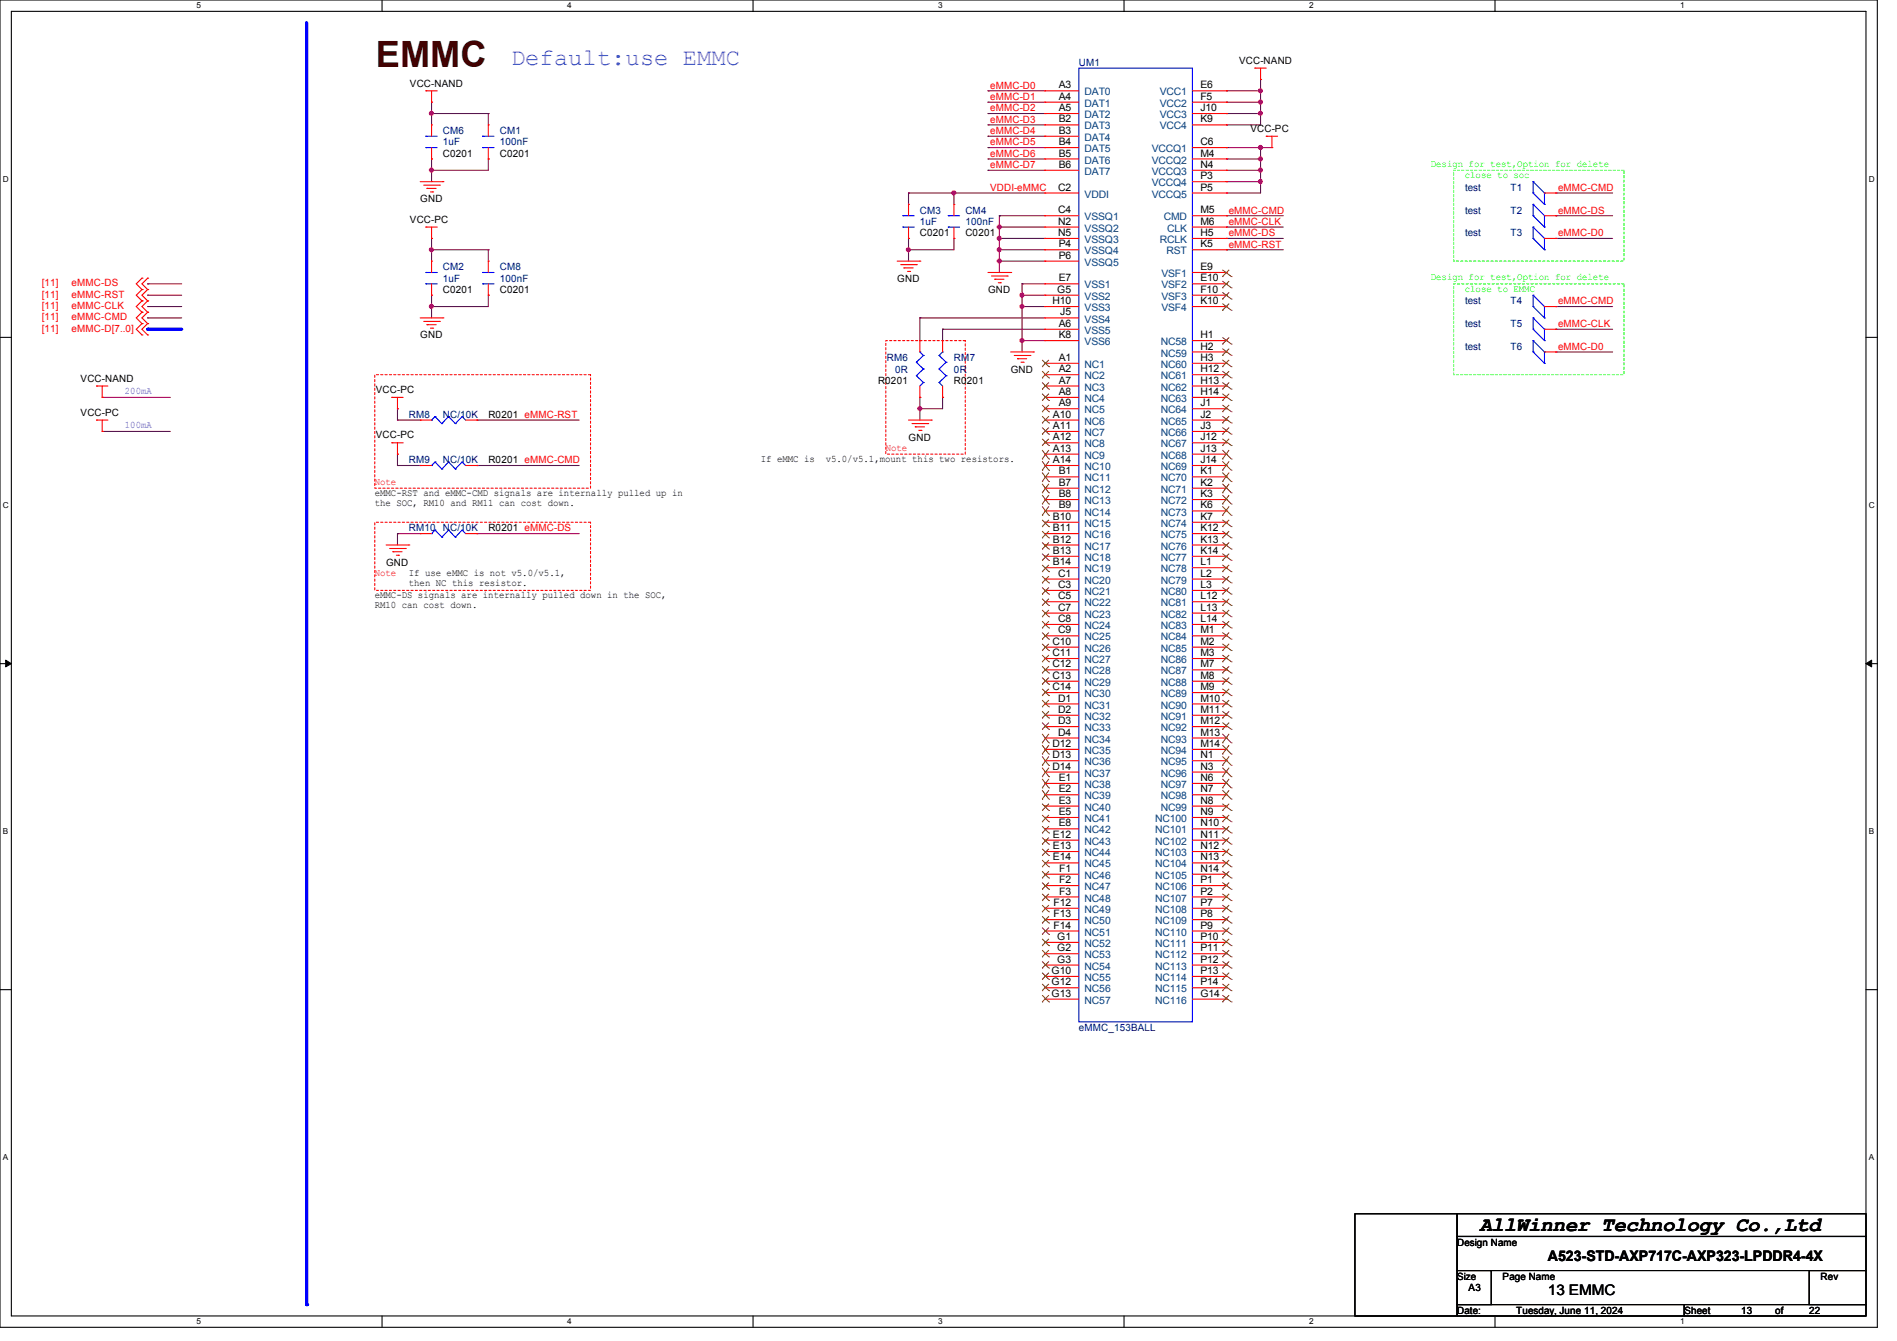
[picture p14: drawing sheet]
<svg xmlns="http://www.w3.org/2000/svg" width="297mm" height="210mm" viewBox="0 0 297 210" stroke-linecap="round" stroke-linejoin="round" font-family="sans-serif">
<defs><g id="words">
<text font-size="5.7" fill="#400000" x="58.8" y="10.5">EMMC</text>
<text font-size="3.7" fill="#8000ff" x="80" y="10.1">Default:use EMMC</text>
<text font-size="3.2" x="231.7" y="192.7">AllWinner Technology Co.,Ltd</text>
<g font-size="2.3">
<text x="242.3" y="197.5">A523-STD-AXP717C-AXP323-LPDDR4-4X</text>
<text x="242.3" y="202.8">13 EMMC</text>
</g>
<g font-size="1.6" fill="#000080">
<text x="168.9" y="10.3">UM1</text>
<text x="69.3" y="21">CM6</text>
<text x="69.3" y="22.8">1uF</text>
<text x="78.2" y="21">CM1</text>
<text x="78.2" y="22.8">100nF</text>
<text x="229.4" y="29.9">test</text>
<text x="236.5" y="29.9">T1</text>
<text x="144" y="33.4">CM3</text>
<text x="144" y="35.2">1uF</text>
<text x="151.1" y="33.4">CM4</text>
<text x="151.1" y="35.2">100nF</text>
<text x="229.4" y="33.4">test</text>
<text x="236.5" y="33.4">T2</text>
<text x="229.4" y="37">test</text>
<text x="236.5" y="37">T3</text>
<text x="69.3" y="42.3">CM2</text>
<text x="69.3" y="44.1">1uF</text>
<text x="78.2" y="42.3">CM8</text>
<text x="78.2" y="44.1">100nF</text>
<text x="229.4" y="47.7">test</text>
<text x="236.5" y="47.7">T4</text>
<text x="229.4" y="51.2">test</text>
<text x="236.5" y="51.2">T5</text>
<text x="138.9" y="56.6">RM6</text>
<text x="140.1" y="58.3">0R</text>
<text x="149.4" y="56.6">RM7</text>
<text x="149.4" y="58.3">0R</text>
<text x="229.4" y="54.8">test</text>
<text x="236.5" y="54.8">T6</text>
<text x="64" y="65.4">RM8</text>
<text x="69.3" y="65.4">NC/10K</text>
<text x="64" y="72.6">RM9</text>
<text x="69.3" y="72.6">NC/10K</text>
<text x="64" y="83.2">RM10</text>
<text x="69.3" y="83.2">NC/10K</text>
<text x="168.9" y="161.5">eMMC_153BALL</text>
</g>
<g font-size="1.6">
<text x="194" y="10">VCC-NAND</text>
<text x="64.2" y="13.5">VCC-NAND</text>
<text x="165.7" y="13.8">A3</text>
<text x="165.7" y="15.6">A4</text>
<text x="165.7" y="17.4">A5</text>
<text x="187.9" y="13.8">E6</text>
<text x="187.9" y="15.6">F5</text>
<text x="187.9" y="17.4">J10</text>
<text x="165.7" y="19.2">B2</text>
<text x="165.7" y="21">B3</text>
<text x="165.7" y="22.7">B4</text>
<text x="187.9" y="22.7">C6</text>
<text x="187.9" y="19.2">K9</text>
<text x="195.8" y="20.7">VCC-PC</text>
<text x="69.3" y="24.6">C0201</text>
<text x="78.2" y="24.6">C0201</text>
<text x="165.7" y="29.8">C2</text>
<text x="165.7" y="24.5">B5</text>
<text x="165.7" y="26.3">B6</text>
<text x="187.9" y="24.5">M4</text>
<text x="187.9" y="26.3">N4</text>
<text x="187.9" y="28.1">P3</text>
<text x="187.9" y="29.8">P5</text>
<text x="64.2" y="34.9">VCC-PC</text>
<text x="65.8" y="31.7">GND</text>
<text x="165.7" y="33.4">C4</text>
<text x="165.7" y="35.2">N2</text>
<text x="187.9" y="33.4">M5</text>
<text x="187.9" y="35.2">M6</text>
<text x="144" y="37">C0201</text>
<text x="151.1" y="37">C0201</text>
<text x="165.7" y="37">N5</text>
<text x="165.7" y="38.7">P4</text>
<text x="165.7" y="40.5">P6</text>
<text x="187.9" y="38.7">K5</text>
<text x="187.9" y="37">H5</text>
<text x="69.3" y="45.9">C0201</text>
<text x="78.2" y="45.9">C0201</text>
<text x="140.5" y="44.1">GND</text>
<text x="154.7" y="45.9">GND</text>
<text x="164.8" y="47.6">H10</text>
<text x="165.5" y="45.8">G5</text>
<text x="165.7" y="44.1">E7</text>
<text x="187.9" y="42.3">E9</text>
<text x="187.9" y="44.1">E10</text>
<text x="187.9" y="45.8">F10</text>
<text x="187.9" y="47.6">K10</text>
<text x="65.8" y="53">GND</text>
<text x="165.7" y="51.2">A6</text>
<text x="165.7" y="53">K8</text>
<text x="166" y="49.4">J5</text>
<text x="187.9" y="53">H1</text>
<text x="12.6" y="59.8">VCC-NAND</text>
<text x="158.3" y="58.3">GND</text>
<text x="165.7" y="56.5">A1</text>
<text x="165.7" y="58.3">A2</text>
<text x="187.9" y="54.7">H2</text>
<text x="187.9" y="56.5">H3</text>
<text x="187.9" y="58.3">H12</text>
<text x="12.6" y="65.1">VCC-PC</text>
<text x="58.8" y="61.6">VCC-PC</text>
<text x="76.5" y="65.4">R0201 eMMC-RST</text>
<text x="137.5" y="60.1">R0201</text>
<text x="149.4" y="60.1">R0201</text>
<text x="164.9" y="65.4">A10</text>
<text x="165.7" y="60.1">A7</text>
<text x="165.7" y="61.8">A8</text>
<text x="165.7" y="63.6">A9</text>
<text x="187.9" y="60.1">H13</text>
<text x="187.9" y="61.8">H14</text>
<text x="187.9" y="63.6">J1</text>
<text x="187.9" y="65.4">J2</text>
<text x="58.8" y="68.7">VCC-PC</text>
<text x="142.2" y="69">GND</text>
<text x="164.9" y="67.2">A11</text>
<text x="164.9" y="69">A12</text>
<text x="164.9" y="70.7">A13</text>
<text x="187.9" y="67.2">J3</text>
<text x="187.9" y="69">J12</text>
<text x="187.9" y="70.7">J13</text>
<text x="58.7" y="77.7">eMMC-RST and eMMC-CMD signals are internally pulled up in</text>
<text x="76.5" y="72.6">R0201 eMMC-CMD</text>
<text x="119.1" y="72.3">If eMMC is</text>
<text x="129.3" y="72.3">v5.0/v5.1,mount this two resistors.</text>
<text x="164.9" y="72.5">A14</text>
<text x="165.7" y="74.3">B1</text>
<text x="165.7" y="76.1">B7</text>
<text x="165.7" y="77.9">B8</text>
<text x="187.9" y="72.5">J14</text>
<text x="187.9" y="74.3">K1</text>
<text x="187.9" y="76.1">K2</text>
<text x="187.9" y="77.9">K3</text>
<text x="58.7" y="79.2">the SOC, RM10 and RM11 can cost down.</text>
<text x="76.5" y="83.2">R0201 eMMC-DS</text>
<text x="164.9" y="81.4">B10</text>
<text x="164.9" y="83.2">B11</text>
<text x="165.7" y="79.6">B9</text>
<text x="187.9" y="79.6">K6</text>
<text x="187.9" y="81.4">K7</text>
<text x="187.9" y="83.2">K12</text>
<text x="60.5" y="88.6">GND</text>
<text x="164.9" y="85">B12</text>
<text x="164.9" y="86.7">B13</text>
<text x="164.9" y="88.5">B14</text>
<text x="187.9" y="85">K13</text>
<text x="187.9" y="86.7">K14</text>
<text x="187.9" y="88.5">L1</text>
<text x="58.7" y="93.7">eMMC-DS signals are internally pulled down in the SOC,</text>
<text x="58.7" y="95.3">RM10 can cost down.</text>
<text x="64" y="90.1">If use eMMC is not v5.0/v5.1,</text>
<text x="64" y="91.7">then NC this resistor.</text>
<text x="165.7" y="90.3">C1</text>
<text x="165.7" y="92.1">C3</text>
<text x="165.7" y="93.9">C5</text>
<text x="165.7" y="95.6">C7</text>
<text x="187.9" y="90.3">L2</text>
<text x="187.9" y="92.1">L3</text>
<text x="187.9" y="93.9">L12</text>
<text x="187.9" y="95.6">L13</text>
<text x="164.8" y="101">C10</text>
<text x="165.7" y="97.4">C8</text>
<text x="165.7" y="99.2">C9</text>
<text x="187.9" y="97.4">L14</text>
<text x="187.9" y="99.2">M1</text>
<text x="187.9" y="101">M2</text>
<text x="164.8" y="102.7">C11</text>
<text x="164.8" y="104.5">C12</text>
<text x="164.8" y="106.3">C13</text>
<text x="187.9" y="102.7">M3</text>
<text x="187.9" y="104.5">M7</text>
<text x="187.9" y="106.3">M8</text>
<text x="164.8" y="108.1">C14</text>
<text x="165.7" y="109.9">D1</text>
<text x="165.7" y="111.6">D2</text>
<text x="165.7" y="113.4">D3</text>
<text x="187.9" y="108.1">M9</text>
<text x="187.9" y="109.9">M10</text>
<text x="187.9" y="111.6">M11</text>
<text x="187.9" y="113.4">M12</text>
<text x="164.8" y="117">D12</text>
<text x="164.8" y="118.7">D13</text>
<text x="165.7" y="115.2">D4</text>
<text x="187.9" y="115.2">M13</text>
<text x="187.9" y="117">M14</text>
<text x="187.9" y="118.7">N1</text>
<text x="164.8" y="120.5">D14</text>
<text x="165.7" y="122.3">E1</text>
<text x="165.7" y="124.1">E2</text>
<text x="165.7" y="125.9">E3</text>
<text x="187.9" y="120.5">N3</text>
<text x="187.9" y="122.3">N6</text>
<text x="187.9" y="124.1">N7</text>
<text x="187.9" y="125.9">N8</text>
<text x="164.9" y="131.2">E12</text>
<text x="165.7" y="127.6">E5</text>
<text x="165.7" y="129.4">E8</text>
<text x="187.9" y="127.6">N9</text>
<text x="187.9" y="129.4">N10</text>
<text x="187.9" y="131.2">N11</text>
<text x="164.9" y="133">E13</text>
<text x="164.9" y="134.7">E14</text>
<text x="165.8" y="136.5">F1</text>
<text x="187.9" y="133">N12</text>
<text x="187.9" y="134.7">N13</text>
<text x="187.9" y="136.5">N14</text>
<text x="164.9" y="141.9">F12</text>
<text x="164.9" y="143.6">F13</text>
<text x="165.8" y="138.3">F2</text>
<text x="165.8" y="140.1">F3</text>
<text x="187.9" y="138.3">P1</text>
<text x="187.9" y="140.1">P2</text>
<text x="187.9" y="141.9">P7</text>
<text x="187.9" y="143.6">P8</text>
<text x="164.9" y="145.4">F14</text>
<text x="165.5" y="147.2">G1</text>
<text x="165.5" y="149">G2</text>
<text x="187.9" y="145.4">P9</text>
<text x="187.9" y="147.2">P10</text>
<text x="187.9" y="149">P11</text>
<text x="164.6" y="152.5">G10</text>
<text x="164.6" y="154.3">G12</text>
<text x="165.5" y="150.7">G3</text>
<text x="187.9" y="150.7">P12</text>
<text x="187.9" y="152.5">P13</text>
<text x="187.9" y="154.3">P14</text>
<text x="164.6" y="156.1">G13</text>
<text x="187.9" y="156.1">G14</text>
<text x="228.1" y="195.1">Design Name</text>
<text x="228.1" y="200.4">Size</text>
<text x="229.9" y="202.2">A3</text>
<text x="235.3" y="200.4">Page Name</text>
<text x="285" y="200.4">Rev</text>
<text x="228.1" y="205.7">Date:</text>
<text x="237.4" y="205.7">Tuesday, June 11, 2024</text>
<text x="263.7" y="205.7">Sheet</text>
<text x="272.6" y="205.7">13</text>
<text x="277.9" y="205.7">of</text>
<text x="283.3" y="205.7">22</text>
</g>
<g font-size="1.6" fill="#f00">
<text x="155" y="13.9">eMMC-D0</text>
<text x="155" y="15.7">eMMC-D1</text>
<text x="155" y="17.4">eMMC-D2</text>
<text x="155" y="19.2">eMMC-D3</text>
<text x="155" y="21">eMMC-D4</text>
<text x="155" y="22.8">eMMC-D5</text>
<text x="155" y="24.6">eMMC-D6</text>
<text x="155" y="26.3">eMMC-D7</text>
<text x="155" y="29.9">VDDI-eMMC</text>
<text x="243.9" y="29.9">eMMC-CMD</text>
<text x="192.4" y="33.4">eMMC-CMD</text>
<text x="192.4" y="35.2">eMMC-CLK</text>
<text x="243.9" y="33.4">eMMC-DS</text>
<text x="192.4" y="37">eMMC-DS</text>
<text x="192.4" y="38.8">eMMC-RST</text>
<text x="243.9" y="37">eMMC-D0</text>
<text x="6.6" y="46.6">[11]</text>
<text x="6.6" y="44.8">[11]</text>
<text x="11.2" y="46.6">eMMC-RST</text>
<text x="11.2" y="44.8">eMMC-DS</text>
<text x="243.9" y="47.7">eMMC-CMD</text>
<text x="6.6" y="48.4">[11]</text>
<text x="6.6" y="50.2">[11]</text>
<text x="6.6" y="51.9">[11]</text>
<text x="11.2" y="48.4">eMMC-CLK</text>
<text x="11.2" y="50.2">eMMC-CMD</text>
<text x="11.2" y="51.9">eMMC-D[7..0]</text>
<text x="243.9" y="51.2">eMMC-CLK</text>
<text x="243.9" y="54.8">eMMC-D0</text>
<text x="138.7" y="70.6">Note</text>
<text x="58.7" y="75.9">Note</text>
<text x="58.7" y="90.1">Note</text>
</g>
<g font-size="1.6" fill="#004080">
<text x="169.8" y="14.9">DAT0</text>
<text x="169.8" y="16.7">DAT1</text>
<text x="181.6" y="14.9">VCC1</text>
<text x="181.6" y="16.7">VCC2</text>
<text x="169.8" y="18.5">DAT2</text>
<text x="169.8" y="20.3">DAT3</text>
<text x="169.8" y="22.1">DAT4</text>
<text x="169.8" y="23.8">DAT5</text>
<text x="180.3" y="23.8">VCCQ1</text>
<text x="181.6" y="18.5">VCC3</text>
<text x="181.6" y="20.3">VCC4</text>
<text x="169.8" y="25.6">DAT6</text>
<text x="169.8" y="27.4">DAT7</text>
<text x="180.3" y="25.6">VCCQ2</text>
<text x="180.3" y="27.4">VCCQ3</text>
<text x="180.3" y="29.2">VCCQ4</text>
<text x="169.8" y="30.9">VDDI</text>
<text x="169.8" y="34.5">VSSQ1</text>
<text x="180.3" y="30.9">VCCQ5</text>
<text x="182.2" y="34.5">CMD</text>
<text x="169.8" y="36.3">VSSQ2</text>
<text x="169.8" y="38.1">VSSQ3</text>
<text x="169.8" y="39.8">VSSQ4</text>
<text x="169.8" y="41.6">VSSQ5</text>
<text x="181.6" y="38.1">RCLK</text>
<text x="182.6" y="39.8">RST</text>
<text x="182.7" y="36.3">CLK</text>
<text x="169.8" y="45.2">VSS1</text>
<text x="169.8" y="46.9">VSS2</text>
<text x="181.8" y="43.4">VSF1</text>
<text x="181.8" y="45.2">VSF2</text>
<text x="181.8" y="46.9">VSF3</text>
<text x="169.8" y="48.7">VSS3</text>
<text x="169.8" y="50.5">VSS4</text>
<text x="169.8" y="52.3">VSS5</text>
<text x="181.8" y="48.7">VSF4</text>
<text x="169.8" y="54.1">VSS6</text>
<text x="169.8" y="57.6">NC1</text>
<text x="169.8" y="59.4">NC2</text>
<text x="181.8" y="54.1">NC58</text>
<text x="181.8" y="55.8">NC59</text>
<text x="181.8" y="57.6">NC60</text>
<text x="181.8" y="59.4">NC61</text>
<text x="169.8" y="61.2">NC3</text>
<text x="169.8" y="63">NC4</text>
<text x="169.8" y="64.7">NC5</text>
<text x="181.8" y="61.2">NC62</text>
<text x="181.8" y="63">NC63</text>
<text x="181.8" y="64.7">NC64</text>
<text x="169.8" y="66.5">NC6</text>
<text x="169.8" y="68.3">NC7</text>
<text x="169.8" y="70.1">NC8</text>
<text x="169.8" y="71.8">NC9</text>
<text x="181.8" y="66.5">NC65</text>
<text x="181.8" y="68.3">NC66</text>
<text x="181.8" y="70.1">NC67</text>
<text x="181.8" y="71.8">NC68</text>
<text x="169.8" y="73.6">NC10</text>
<text x="169.8" y="75.4">NC11</text>
<text x="169.8" y="77.2">NC12</text>
<text x="181.8" y="73.6">NC69</text>
<text x="181.8" y="75.4">NC70</text>
<text x="181.8" y="77.2">NC71</text>
<text x="169.8" y="79">NC13</text>
<text x="169.8" y="80.7">NC14</text>
<text x="169.8" y="82.5">NC15</text>
<text x="181.8" y="79">NC72</text>
<text x="181.8" y="80.7">NC73</text>
<text x="181.8" y="82.5">NC74</text>
<text x="169.8" y="84.3">NC16</text>
<text x="169.8" y="86.1">NC17</text>
<text x="169.8" y="87.8">NC18</text>
<text x="169.8" y="89.6">NC19</text>
<text x="181.8" y="84.3">NC75</text>
<text x="181.8" y="86.1">NC76</text>
<text x="181.8" y="87.8">NC77</text>
<text x="181.8" y="89.6">NC78</text>
<text x="169.8" y="91.4">NC20</text>
<text x="169.8" y="93.2">NC21</text>
<text x="169.8" y="95">NC22</text>
<text x="181.8" y="91.4">NC79</text>
<text x="181.8" y="93.2">NC80</text>
<text x="181.8" y="95">NC81</text>
<text x="169.8" y="96.7">NC23</text>
<text x="169.8" y="98.5">NC24</text>
<text x="169.8" y="100.3">NC25</text>
<text x="181.8" y="96.7">NC82</text>
<text x="181.8" y="98.5">NC83</text>
<text x="181.8" y="100.3">NC84</text>
<text x="169.8" y="102.1">NC26</text>
<text x="169.8" y="103.8">NC27</text>
<text x="169.8" y="105.6">NC28</text>
<text x="169.8" y="107.4">NC29</text>
<text x="181.8" y="102.1">NC85</text>
<text x="181.8" y="103.8">NC86</text>
<text x="181.8" y="105.6">NC87</text>
<text x="181.8" y="107.4">NC88</text>
<text x="169.8" y="109.2">NC30</text>
<text x="169.8" y="111">NC31</text>
<text x="169.8" y="112.7">NC32</text>
<text x="181.8" y="109.2">NC89</text>
<text x="181.8" y="111">NC90</text>
<text x="181.8" y="112.7">NC91</text>
<text x="169.8" y="114.5">NC33</text>
<text x="169.8" y="116.3">NC34</text>
<text x="169.8" y="118.1">NC35</text>
<text x="169.8" y="119.8">NC36</text>
<text x="181.8" y="114.5">NC92</text>
<text x="181.8" y="116.3">NC93</text>
<text x="181.8" y="118.1">NC94</text>
<text x="181.8" y="119.8">NC95</text>
<text x="169.8" y="121.6">NC37</text>
<text x="169.8" y="123.4">NC38</text>
<text x="169.8" y="125.2">NC39</text>
<text x="181.8" y="121.6">NC96</text>
<text x="181.8" y="123.4">NC97</text>
<text x="181.8" y="125.2">NC98</text>
<text x="169.8" y="127">NC40</text>
<text x="169.8" y="128.7">NC41</text>
<text x="169.8" y="130.5">NC42</text>
<text x="180.9" y="128.7">NC100</text>
<text x="180.9" y="130.5">NC101</text>
<text x="181.8" y="127">NC99</text>
<text x="169.8" y="132.3">NC43</text>
<text x="169.8" y="134.1">NC44</text>
<text x="169.8" y="135.8">NC45</text>
<text x="169.8" y="137.6">NC46</text>
<text x="180.9" y="132.3">NC102</text>
<text x="180.9" y="134.1">NC103</text>
<text x="180.9" y="135.8">NC104</text>
<text x="180.9" y="137.6">NC105</text>
<text x="169.8" y="139.4">NC47</text>
<text x="169.8" y="141.2">NC48</text>
<text x="169.8" y="143">NC49</text>
<text x="180.9" y="139.4">NC106</text>
<text x="180.9" y="141.2">NC107</text>
<text x="180.9" y="143">NC108</text>
<text x="169.8" y="144.7">NC50</text>
<text x="169.8" y="146.5">NC51</text>
<text x="169.8" y="148.3">NC52</text>
<text x="180.9" y="144.7">NC109</text>
<text x="180.9" y="146.5">NC110</text>
<text x="180.9" y="148.3">NC111</text>
<text x="169.8" y="150.1">NC53</text>
<text x="169.8" y="151.8">NC54</text>
<text x="169.8" y="153.6">NC55</text>
<text x="169.8" y="155.4">NC56</text>
<text x="180.9" y="150.1">NC112</text>
<text x="180.9" y="151.8">NC113</text>
<text x="180.9" y="153.6">NC114</text>
<text x="180.9" y="155.4">NC115</text>
<text x="169.8" y="157.2">NC57</text>
<text x="180.9" y="157.2">NC116</text>
</g>
<g font-size="1.6" fill="#0f0">
<text x="224" y="26.1">Design for test,Option for delete</text>
<text x="229.3" y="27.9">close to soc</text>
<text x="224" y="43.9">Design for test,Option for delete</text>
<text x="229.3" y="45.7">close to EMMC</text>
</g>
<g font-size="1.6" fill="#8000ff">
<text x="19.6" y="61.7">200mA</text>
<text x="19.6" y="67">100mA</text>
</g>
<g font-size="1.3">
<text x="30.8" y="1.3">5</text>
<text x="88.8" y="1.3">4</text>
<text x="146.9" y="1.3">3</text>
<text x="205" y="1.3">2</text>
<text x="263.1" y="1.3">1</text>
<text x=".5" y="28.4">D</text>
<text x="292.6" y="28.4">D</text>
<text x=".5" y="79.5">C</text>
<text x="292.6" y="79.5">C</text>
<text x=".5" y="130.6">B</text>
<text x="292.6" y="130.6">B</text>
<text x=".5" y="181.7">A</text>
<text x="292.6" y="181.7">A</text>
<text x="30.8" y="207.4">5</text>
<text x="88.8" y="207.4">4</text>
<text x="146.9" y="207.4">3</text>
<text x="205" y="207.4">2</text>
<text x="263.1" y="207.4">1</text>
</g>
</g></defs>
<path d="M0 0h293.9v207.9h-293.9zM1.8 1.8h290.3v204.3h-290.3z" fill="none" stroke="#000" stroke-width=".17"/>
<g fill="#fff">
<path d="M30.8 .2h.7v1.4h-.7z"/>
<path d="M30.8 206.2h.7v1.4h-.7z"/>
</g>
<path d="M59.8 0v1.8M59.8 206.1v1.8" fill="none" stroke="#000" stroke-width=".17"/>
<g fill="#fff">
<path d="M88.8 .2h.7v1.4h-.7z"/>
<path d="M88.8 206.2h.7v1.4h-.7z"/>
</g>
<path d="M117.9 0v1.8M117.9 206.1v1.8" fill="none" stroke="#000" stroke-width=".17"/>
<g fill="#fff">
<path d="M146.9 .2h.7v1.4h-.7z"/>
<path d="M146.9 206.2h.7v1.4h-.7z"/>
</g>
<path d="M176 0v1.8M176 206.1v1.8" fill="none" stroke="#000" stroke-width=".17"/>
<g fill="#fff">
<path d="M205 .2h.7v1.4h-.7z"/>
<path d="M205 206.2h.7v1.4h-.7z"/>
</g>
<path d="M234.1 0v1.8M234.1 206.1v1.8" fill="none" stroke="#000" stroke-width=".17"/>
<g fill="#fff">
<path d="M263.1 .2h.6v1.4h-.6z"/>
<path d="M263.1 206.2h.6v1.4h-.6z"/>
<path d="M.5 27.3h.9v1.4h-.9z"/>
<path d="M292.6 27.3h.9v1.4h-.9z"/>
<path d="M.5 78.4h.9v1.4h-.9z"/>
<path d="M292.6 78.4h.9v1.4h-.9z"/>
</g>
<path d="M0 52.8h1.8M292.1 52.8h1.8" fill="none" stroke="#000" stroke-width=".17"/>
<g fill="#fff">
<path d="M.5 129.5h.8v1.4h-.8z"/>
<path d="M292.6 129.5h.8v1.4h-.8z"/>
</g>
<path d="M0 103.9h1.8M292.1 103.9h1.8" fill="none" stroke="#000" stroke-width=".17"/>
<path d="M.9 103.4l.9 .5-.9 .5zM292.1 103.9l.9-.5v1z" fill="#000" stroke="#000" stroke-width=".16"/>
<g fill="#fff">
<path d="M.5 180.5h.8v1.4h-.8z"/>
<path d="M292.6 180.5h.8v1.4h-.8z"/>
</g>
<path d="M0 155h1.8M292.1 155h1.8" fill="none" stroke="#000" stroke-width=".17"/>
<path d="M58.7 58.7h33.8v17.8h-33.8zM58.7 81.8h33.8v10.7h-33.8z" fill="none" stroke="#f00" stroke-width=".17" stroke-dasharray=".3 .3"/>
<path d="M48 3.6v200.7" fill="none" stroke="#00f" stroke-width=".51"/>
<circle cx="48" cy="204.3" r=".25" fill="#00f"/>
<path d="M138.7 53.3h12.4v17.8h-12.4z" fill="none" stroke="#f00" stroke-width=".17" stroke-dasharray=".3 .3"/>
<path d="M227.6 26.7h26.7v14.2h-26.7zM227.6 44.4h26.7v14.3h-26.7z" fill="none" stroke="#0f0" stroke-width=".17" stroke-dasharray=".3 .3"/>
<g fill="none" stroke="#800040" stroke-width=".17">
<path d="M67.6 16h.1M67.6 17.8h.1M67.6 16v3.6M67.6 17.8h8.9M76.5 17.8h.1M76.5 17.8v1.8M67.6 24.9h.1M67.6 26.7h.1M67.6 37.3h.1M67.6 39.1h.1M67.6 24.9v3.5M67.6 37.3v3.6"/>
<path d="M67.6 39.1h8.9M76.5 24.9h.1M76.5 39.1h.1M76.5 24.9v1.8h-8.9M76.5 39.1v1.8M23.1 44.4h.1M23.1 48h.1M23.1 46.2h.1M23.1 49.8h.1M23.1 48h5.3M23.1 44.4h5.3M23.1 46.2h5.3"/>
<path d="M23.1 49.8h5.3M67.6 46.2h.1M67.6 48h.1M67.6 46.2v3.6M76.5 46.2h.1M76.5 46.2v1.8h-8.9M62.2 64h.1M62.2 65.8h.1M62.2 71.1h.1M62.2 72.9h.1M62.2 64v1.8M62.2 71.1v1.8"/>
<path d="M62.2 65.8h3.6M62.2 72.9h3.6M74.7 65.8h.1M74.7 72.9h.1M74.7 65.8h16M74.7 72.9h16M62.2 83.6h.1M62.2 83.6v1.7M62.2 83.6h3.6M74.7 83.6h.1M74.7 83.6h16"/>
</g>
<g fill="#f0f" stroke="#f0f" stroke-width=".17">
<circle cx="67.5" cy="17.8" r=".32"/>
<circle cx="67.5" cy="26.6" r=".32"/>
<circle cx="67.5" cy="39.1" r=".32"/>
<circle cx="67.5" cy="48" r=".32"/>
</g>
<path d="M23.1 51.6h5.3" fill="none" stroke="#00f" stroke-width=".51"/>
<circle cx="23.1" cy="51.6" r=".25" fill="#00f"/>
<g fill="none" stroke="#800040" stroke-width=".17">
<path d="M154.7 14.2h.1M154.7 16h.1M154.7 17.8h.1M154.7 19.6h.1M154.7 14.2h8.9M154.7 16h8.9M154.7 17.8h8.9M154.7 19.6h8.9M192 19.6h.1M192 14.2h.1M192 16h.1M192 17.8h.1"/>
<path d="M192 14.2h5.4M192 16h5.4M192 17.8h5.4M197.4 12.4h.1M197.4 14.2h.1M197.4 16h.1M197.4 17.8h.1M197.4 12.4v7.2h-5.4M142.2 37.3h.1M142.2 39.1h.1M142.2 30.2h.1M142.2 30.2h21.4"/>
<path d="M142.2 30.2v1.8M142.2 37.3v3.6M149.4 37.3h.1M149.4 30.2h.1M149.4 37.3v1.8h-7.2M149.4 30.2v1.8M154.7 21.3h.1M154.7 23.1h.1M154.7 24.9h.1M154.7 26.7h.1M154.7 21.3h8.9M154.7 23.1h8.9"/>
<path d="M154.7 24.9h8.9M154.7 26.7h8.9M156.5 33.8h.1M156.5 35.6h.1M156.5 37.3h.1M156.5 39.1h.1M156.5 33.8h7.1M156.5 35.6h7.1M156.5 37.3h7.1M156.5 39.1h7.1M156.5 33.8v8.9M192 30.2h.1"/>
<path d="M192 23.1h.1M192 24.9h.1M192 26.7h.1M192 28.4h.1M192 33.8h.1M192 35.6h.1M192 37.3h.1M192 39.1h.1M192 23.1h7.1M192 24.9h5.4M192 26.7h5.4M192 28.4h5.4"/>
<path d="M192 33.8h8.9M192 35.6h8.9M192 37.3h8.9M192 39.1h8.9M197.4 23.1h.1M197.4 24.9h.1M197.4 26.7h.1M197.4 28.4h.1M197.4 23.1v7.1h-5.4M243.6 30.2h.1M243.6 33.8h.1M243.6 37.3h.1"/>
<path d="M243.6 30.2h8.9M243.6 33.8h8.9M243.6 37.3h8.9M144 49.8h.1M144 49.8v3.5M144 49.8h19.6M147.6 51.6h.1M147.6 51.6v1.7M147.6 51.6h16M156.5 40.9h.1M156.5 40.9h7.1M160 44.4h.1"/>
<path d="M160 53.3h.1M160 48h.1M160 46.2h.1M160 44.4h3.6M160 44.4v10.7M160 53.3h3.6M160 48h3.6M160 46.2h3.6M243.6 48h.1M243.6 51.6h.1M243.6 55.1h.1M243.6 51.6h8.9"/>
<path d="M243.6 48h8.9M243.6 55.1h8.9M16 62.2h.1M16 67.6h.1M16 62.2h10.7M16 67.6h10.7M144 62.2h.1M144 64h.1M144 62.2v3.6M147.6 62.2h.1M147.6 62.2v1.8h-3.6"/>
</g>
<g fill="#f0f" stroke="#f0f" stroke-width=".17">
<circle cx="197.3" cy="16" r=".32"/>
<circle cx="197.3" cy="14.2" r=".32"/>
<circle cx="197.3" cy="17.8" r=".32"/>
<circle cx="197.3" cy="24.9" r=".32"/>
<circle cx="197.3" cy="23.1" r=".32"/>
<circle cx="197.3" cy="28.4" r=".32"/>
<circle cx="197.3" cy="26.6" r=".32"/>
<circle cx="142.2" cy="39.1" r=".32"/>
<circle cx="149.3" cy="30.2" r=".32"/>
<circle cx="144" cy="64" r=".32"/>
<circle cx="160" cy="53.3" r=".32"/>
<circle cx="160" cy="48" r=".32"/>
<circle cx="160" cy="46.2" r=".32"/>
<circle cx="156.4" cy="35.5" r=".32"/>
<circle cx="156.4" cy="37.3" r=".32"/>
<circle cx="156.4" cy="40.9" r=".32"/>
<circle cx="156.4" cy="39.1" r=".32"/>
<circle cx="67.5" cy="17.8" r=".32"/>
<circle cx="67.5" cy="26.6" r=".32"/>
<circle cx="67.5" cy="39.1" r=".32"/>
<circle cx="67.5" cy="48" r=".32"/>
</g>
<g fill="none" stroke="#f00" stroke-width=".17">
<path d="M66.7 14.2h.1M66.7 14.2h1.8M67.6 16h.1M67.6 19.6h.1M67.6 14.2v1.8M67.6 19.6v1.7M76.5 19.6h.1M76.5 19.6v1.7M163.6 14.2h.1M163.6 16h.1M163.6 17.8h.1M163.6 19.6h.1"/>
<path d="M163.6 14.2h5.3M163.6 16h5.3M163.6 17.8h5.3M163.6 19.6h5.3M186.7 14.2h5.3M186.7 16h5.3M186.7 17.8h5.3M186.7 19.6h5.3M192 14.2h.1M192 16h.1M192 17.8h.1M192 19.6h.1"/>
<path d="M196.5 10.7h.1M196.5 10.7h1.7M197.4 12.4h.1M197.4 10.7v1.7M65.8 28.4h3.5M66.3 29h2.5M66.7 35.6h.1M66.7 35.6h1.8M66.8 29.5h.1M66.8 29.5h1.5M67.4 30.1h.3M67.6 37.3h.1"/>
<path d="M67.6 24.9h.1M67.6 23.1v1.8M67.6 35.6v1.7M67.7 30.1h.1M68.8 29h.1M69.3 28.4h.1M76.5 24.9h.1M76.5 23.1v1.8M142.2 32h.1M142.2 37.3h.1M142.2 32v1.8M142.2 35.6v1.7"/>
<path d="M149.4 32h.1M149.4 37.3h.1M149.4 32v1.8M149.4 35.6v1.7M163.6 21.3h.1M163.6 23.1h.1M163.6 24.9h.1M163.6 26.7h.1M163.6 30.2h.1M163.6 33.8h.1M163.6 35.6h.1M163.6 37.3h.1"/>
<path d="M163.6 39.1h.1M163.6 35.6h5.3M163.6 21.3h5.3M163.6 30.2h5.3M163.6 23.1h5.3M163.6 24.9h5.3M163.6 26.7h5.3M163.6 33.8h5.3M163.6 39.1h5.3M163.6 37.3h5.3M186.7 28.4h5.3M186.7 35.6h5.3"/>
<path d="M186.7 30.2h5.3M186.7 23.1h5.3M186.7 24.9h5.3M186.7 26.7h5.3M186.7 33.8h5.3M186.7 39.1h5.3M186.7 37.3h5.3M192 23.1h.1M192 39.1h.1M192 24.9h.1M192 33.8h.1M192 35.6h.1"/>
<path d="M192 26.7h.1M192 28.4h.1M192 30.2h.1M192 37.3h.1M198.2 21.3h.1M198.2 21.3h1.8M199.1 23.1h.1M199.1 21.3v1.8M241.8 30.2h1.8M241.8 33.8h1.8M241.8 37.3h1.8M243.6 30.2h.1"/>
<path d="M243.6 33.8h.1M243.6 37.3h.1M22.2 47.1h.1M22.2 48.9h.1M22.2 45.3h.1M22.2 43.6h.1M22.2 50.7h.1M22.2 52.5h.1M22.2 47.1l-.9 .9 .9 .9M22.2 45.3l-.9 .9 .9 .9M22.2 43.6l-.9 .8 .9 .9M22.2 48.9l-.9 .9 .9 .9"/>
<path d="M22.2 50.7l-.9 .9 .9 .9M23.1 47.1h.1M23.1 48.9h.1M23.1 45.3h.1M23.1 43.6h.1M23.1 50.7h.1M23.1 52.5h.1M23.1 47.1l-.9 .9 .9 .9M23.1 45.3l-.9 .9 .9 .9M23.1 43.6l-.9 .8 .9 .9M23.1 48.9l-.9 .9 .9 .9M23.1 50.7l-.9 .9 .9 .9"/>
<path d="M65.8 49.8h3.5M66.3 50.3h2.5M66.8 50.8h.1M66.8 50.8h1.5M67.4 51.4h.3M67.6 40.9h.1M67.6 46.2h.1M67.6 40.9v1.8M67.6 44.4v1.8M67.7 51.4h.1M68.8 50.3h.1M69.3 49.8h.1"/>
<path d="M76.5 40.9h.1M76.5 46.2h.1M76.5 40.9v1.8M76.5 44.4v1.8M140.5 40.9h3.5M141 41.4h2.5M141.5 42h.1M141.5 42h1.5M142.1 42.5h.3M142.4 42.5h.1M143.5 41.4h.1M144 40.9h.1"/>
<path d="M144 53.3h.1M144 53.3v1.8M147.6 53.3h.1M147.6 53.3v1.8M154.7 42.7h3.5M155.2 43.2h2.5M155.7 43.7h.1M155.7 43.7h1.5M156.3 44.3h.3M156.6 44.3h.1M157.7 43.2h.1M158.2 42.7h.1"/>
<path d="M158.2 55.1h3.6M158.8 55.7h2.4M159.3 56.2h.1M159.3 56.2h1.4M159.9 56.7h.3M160.2 56.7h.1M161.2 55.7h.1M161.8 55.1h.1M163.6 44.4h.1M163.6 46.2h.1M163.6 48h.1M163.6 49.8h.1"/>
<path d="M163.6 40.9h.1M163.6 51.6h.1M163.6 53.3h.1M163.6 56.9h.1M163.6 58.7h.1M163.6 49.8h5.3M163.6 40.9h5.3M163.6 44.4h5.3M163.6 46.2h5.3M163.6 48h5.3M163.6 51.6h5.3M163.6 53.3h5.3"/>
<path d="M163.6 56.9h5.3M163.6 58.7h5.3M186.7 55.1h5.3M186.7 42.7h5.3M186.7 44.4h5.3M186.7 46.2h5.3M186.7 48h5.3M186.7 53.3h5.3M186.7 56.9h5.3M186.7 58.7h5.3M192 42.7h.1M192 53.3h.1"/>
<path d="M192 55.1h.1M192 56.9h.1M192 58.7h.1M192 44.4h.1M192 46.2h.1M192 48h.1M241.8 55.1h1.8M241.8 48h1.8M241.8 51.6h1.8M243.6 48h.1M243.6 51.6h.1M243.6 55.1h.1"/>
<path d="M15.1 60.5h.1M15.1 65.8h.1M15.1 60.5h1.8M15.1 65.8h1.8M16 62.2h.1M16 67.6h.1M16 60.5v1.7M16 65.8v1.8M61.3 62.2h.1M61.3 69.3h.1M61.3 62.2h1.8M61.3 69.3h1.8"/>
<path d="M62.2 64h.1M62.2 71.1h.1M62.2 62.2v1.8M62.2 69.3v1.8M65.8 65.8h.1M65.8 72.9h.1M65.8 65.8h1.8M65.8 72.9h1.8M72.9 65.8h1.8M72.9 72.9h1.8M74.7 65.8h.1M74.7 72.9h.1"/>
<path d="M142.2 65.8h3.6M142.8 66.3h2.4M143.3 66.8h.1M143.3 66.8h1.4M143.8 67.4h.4M144 62.2h.1M144 60.5v1.7M144.2 67.4h.1M145.2 66.3h.1M145.8 65.8h.1M147.6 62.2h.1M147.6 60.5v1.7"/>
<path d="M163.6 60.5h.1M163.6 62.2h.1M163.6 64h.1M163.6 65.8h.1M163.6 67.6h.1M163.6 69.3h.1M163.6 71.1h.1M163.6 72.9h.1M163.6 74.7h.1M163.6 76.5h.1M163.6 78.2h.1M163.6 62.2h5.3"/>
<path d="M163.6 69.3h5.3M163.6 60.5h5.3M163.6 65.8h5.3M163.6 64h5.3M163.6 67.6h5.3M163.6 71.1h5.3M163.6 72.9h5.3M163.6 74.7h5.3M163.6 76.5h5.3M163.6 78.2h5.3M186.7 62.2h5.3M186.7 69.3h5.3"/>
<path d="M186.7 60.5h5.3M186.7 65.8h5.3M186.7 64h5.3M186.7 67.6h5.3M186.7 71.1h5.3M186.7 72.9h5.3M186.7 74.7h5.3M186.7 76.5h5.3M186.7 78.2h5.3M192 60.5h.1M192 62.2h.1M192 64h.1"/>
<path d="M192 65.8h.1M192 67.6h.1M192 69.3h.1M192 71.1h.1M192 72.9h.1M192 74.7h.1M192 76.5h.1M192 78.2h.1M60.5 85.3h3.5M61 85.9h2.5M61.5 86.4h.1M61.5 86.4h1.4"/>
<path d="M62.1 87h.3M62.4 87h.1M63.5 85.9h.1M64 85.3h.1M65.8 83.6h.1M65.8 83.6h1.8M72.9 83.6h1.8M74.7 83.6h.1M163.6 80h.1M163.6 81.8h.1M163.6 83.6h.1M163.6 85.3h.1"/>
<path d="M163.6 87.1h.1M163.6 88.9h.1M163.6 90.7h.1M163.6 92.5h.1M163.6 94.2h.1M163.6 96h.1M163.6 97.8h.1M163.6 99.6h.1M163.6 85.3h5.3M163.6 80h5.3M163.6 81.8h5.3M163.6 83.6h5.3"/>
<path d="M163.6 87.1h5.3M163.6 88.9h5.3M163.6 90.7h5.3M163.6 92.5h5.3M163.6 94.2h5.3M163.6 96h5.3M163.6 97.8h5.3M163.6 99.6h5.3M186.7 85.3h5.3M186.7 80h5.3M186.7 81.8h5.3M186.7 83.6h5.3"/>
<path d="M186.7 87.1h5.3M186.7 88.9h5.3M186.7 90.7h5.3M186.7 92.5h5.3M186.7 94.2h5.3M186.7 96h5.3M186.7 97.8h5.3M186.7 99.6h5.3M192 80h.1M192 81.8h.1M192 83.6h.1M192 85.3h.1"/>
<path d="M192 87.1h.1M192 88.9h.1M192 90.7h.1M192 92.5h.1M192 94.2h.1M192 96h.1M192 97.8h.1M192 99.6h.1M163.6 101.3h.1M163.6 103.1h.1M163.6 104.9h.1M163.6 106.7h.1"/>
<path d="M163.6 108.5h.1M163.6 110.2h.1M163.6 112h.1M163.6 113.8h.1M163.6 115.6h.1M163.6 117.3h.1M163.6 119.1h.1M163.6 101.3h5.3M163.6 103.1h5.3M163.6 104.9h5.3M163.6 106.7h5.3M163.6 108.5h5.3"/>
<path d="M163.6 110.2h5.3M163.6 112h5.3M163.6 113.8h5.3M163.6 115.6h5.3M163.6 117.3h5.3M163.6 119.1h5.3M186.7 101.3h5.3M186.7 103.1h5.3M186.7 104.9h5.3M186.7 106.7h5.3M186.7 108.5h5.3M186.7 110.2h5.3"/>
<path d="M186.7 112h5.3M186.7 113.8h5.3M186.7 115.6h5.3M186.7 117.3h5.3M186.7 119.1h5.3M192 101.3h.1M192 103.1h.1M192 104.9h.1M192 106.7h.1M192 108.5h.1M192 110.2h.1M192 112h.1"/>
<path d="M192 113.8h.1M192 115.6h.1M192 117.3h.1M192 119.1h.1M163.6 120.9h.1M163.6 122.7h.1M163.6 124.5h.1M163.6 126.2h.1M163.6 128h.1M163.6 129.8h.1M163.6 131.6h.1M163.6 133.3h.1"/>
<path d="M163.6 135.1h.1M163.6 136.9h.1M163.6 138.7h.1M163.6 120.9h5.3M163.6 122.7h5.3M163.6 124.5h5.3M163.6 126.2h5.3M163.6 128h5.3M163.6 129.8h5.3M163.6 131.6h5.3M163.6 133.3h5.3M163.6 135.1h5.3"/>
<path d="M163.6 136.9h5.3M163.6 138.7h5.3M186.7 120.9h5.3M186.7 122.7h5.3M186.7 124.5h5.3M186.7 126.2h5.3M186.7 128h5.3M186.7 129.8h5.3M186.7 131.6h5.3M186.7 133.3h5.3M186.7 135.1h5.3M186.7 136.9h5.3"/>
<path d="M186.7 138.7h5.3M192 120.9h.1M192 122.7h.1M192 124.5h.1M192 126.2h.1M192 128h.1M192 129.8h.1M192 131.6h.1M192 133.3h.1M192 135.1h.1M192 136.9h.1M192 138.7h.1"/>
<path d="M163.6 140.5h.1M163.6 142.2h.1M163.6 144h.1M163.6 145.8h.1M163.6 147.6h.1M163.6 149.4h.1M163.6 151.1h.1M163.6 152.9h.1M163.6 154.7h.1M163.6 156.5h.1M163.6 156.5h5.3M163.6 140.5h5.3"/>
<path d="M163.6 142.2h5.3M163.6 144h5.3M163.6 145.8h5.3M163.6 147.6h5.3M163.6 149.4h5.3M163.6 151.1h5.3M163.6 152.9h5.3M163.6 154.7h5.3M186.7 156.5h5.3M186.7 140.5h5.3M186.7 142.2h5.3M186.7 144h5.3"/>
<path d="M186.7 145.8h5.3M186.7 147.6h5.3M186.7 149.4h5.3M186.7 151.1h5.3M186.7 152.9h5.3M186.7 154.7h5.3M192 156.5h.1M192 140.5h.1M192 142.2h.1M192 144h.1M192 145.8h.1M192 147.6h.1"/>
<path d="M192 149.4h.1M192 151.1h.1M192 152.9h.1M192 154.7h.1"/>
</g>
<path d="M212.1 190.1h16v16h-16zM228.1 190.1h64v3.5h-64zM228.1 193.6h64v5.4h-64zM228.1 199h5.4v5.3h-5.4zM283.3 199h8.8v5.3h-8.8zM228.1 204.3h35.6v1.8h-35.6zM263.7 204.3h28.4v1.8h-28.4z" fill="none" stroke="#000" stroke-width=".17"/>
<g fill="none" stroke="#00f" stroke-width=".17">
<path d="M168.9 10.7h17.8v149.3h-17.8zM66.7 21.3h.1M66.7 23.1h.1M66.7 21.3h1.8M66.7 23.1h1.8M75.6 21.3h.1M75.6 23.1h.1M75.6 21.3h1.7M75.6 23.1h1.7M141.4 33.8h.1M141.4 35.6h.1M141.4 33.8h1.7"/>
<path d="M141.4 35.6h1.7M148.5 33.8h.1M148.5 35.6h.1M148.5 33.8h1.7M148.5 35.6h1.7M240 28.4h.1M240 30.2h.1M240 32h.1M240 33.8h.1M240 35.6h.1M240 37.3h.1M240 28.4l1.8 1.8"/>
<path d="M240 28.4v1.8M240 32v1.8M240 35.6v1.7M240 30.2l1.8 1.8M240 32l1.8 1.8M240 33.8l1.8 1.8M240 35.6l1.8 1.7M240 37.3l1.8 1.8M241.8 32h.1M241.8 30.2h.1M241.8 35.6h.1M241.8 33.8h.1"/>
<path d="M241.8 39.1h.1M241.8 37.3h.1M241.8 30.2v1.8M241.8 33.8v1.8M241.8 37.3v1.8M66.7 42.7h.1M66.7 44.4h.1M66.7 42.7h1.8M66.7 44.4h1.8M75.6 42.7h.1M75.6 44.4h.1M75.6 42.7h1.7"/>
<path d="M75.6 44.4h1.7M143.5 58.8h.1M143.5 56.7h.1M143.5 58.8l1.1 1.1M143.5 56.7l1.1 1.1M144 55.1h.1M144 55.1l.6 .6M144.6 59.9h.1M144.6 57.8h.1M144.6 55.7h.1M144.6 59.9l-.6 .6M144.6 57.8l-1.1 1"/>
<path d="M144.6 55.7l-1.1 1M147 59.9h.1M147 57.8h.1M147 55.7h.1M147 59.9l.6 .6M147 57.8l1.1 1M147 55.7l1.1 1M147.6 55.1h.1M147.6 55.1l-.6 .6M148.1 58.8h.1M148.1 56.7h.1M148.1 58.8l-1.1 1.1"/>
<path d="M148.1 56.7l-1.1 1.1M240 46.2h.1M240 48h.1M240 49.8h.1M240 51.6h.1M240 53.3h.1M240 55.1h.1M240 46.2v1.8M240 49.8v1.8M240 53.3v1.8M240 46.2l1.8 1.8M240 48l1.8 1.8"/>
<path d="M240 49.8l1.8 1.8M240 51.6l1.8 1.7M240 53.3l1.8 1.8M240 55.1l1.8 1.8M241.8 49.8h.1M241.8 48h.1M241.8 53.3h.1M241.8 51.6h.1M241.8 56.9h.1M241.8 55.1h.1M241.8 48v1.8M241.8 51.6v1.7"/>
<path d="M241.8 55.1v1.8M67.6 65.8h.1M67.6 72.9h.1M68.1 65.2h.1M68.1 72.3h.1M68.1 65.2l1.1 1.1M68.1 65.2l-.5 .6M68.1 72.3l1.1 1.1M68.1 72.3l-.5 .6M69.2 66.3h.1M69.2 73.4h.1M70.2 65.2h.1"/>
<path d="M70.2 72.3h.1M70.2 65.2l1.1 1.1M70.2 65.2l-1 1.1M70.2 72.3l1.1 1.1M70.2 72.3l-1 1.1M71.3 66.3h.1M71.3 73.4h.1M72.3 65.2h.1M72.3 72.3h.1M72.3 65.2l.6 .6M72.3 65.2l-1 1.1M72.3 72.3l.6 .6"/>
<path d="M72.3 72.3l-1 1.1M67.6 83.6h.1M68.1 83h.1M68.1 83l1.1 1.1M68.1 83l-.5 .6M69.2 84.1h.1M70.2 83h.1M70.2 83l1.1 1.1M70.2 83l-1 1.1M71.3 84.1h.1M72.3 83h.1M72.3 83l.6 .6"/>
<path d="M72.3 83l-1 1.1"/>
</g>
<g fill="none" stroke="#804000" stroke-width=".16">
<path d="M163.2 57.4h.1M163.2 59.2h.1M163.2 56.4l1 1M163.2 58.1l1 1.1M163.2 59.9l1 1.1M164.2 57.4h.1M164.2 59.2h.1M164.2 56.4l-1 1M164.2 58.1l-1 1.1M164.2 59.9l-1 1.1M191.4 43.3h.1M191.4 53.9h.1"/>
<path d="M191.4 55.7h.1M191.4 57.4h.1M191.4 59.2h.1M191.4 45.1h.1M191.4 46.8h.1M191.4 48.6h.1M191.4 42.3l1.4 1M191.4 52.8l1.4 1.1M191.4 54.6l1.4 1.1M191.4 56.4l1.4 1M191.4 58.1l1.4 1.1M191.4 59.9l1.4 1.1"/>
<path d="M191.4 44l1.4 1.1M191.4 45.8l1.4 1M191.4 47.5l1.4 1.1M192.4 42.3l-1 1M192.4 52.8l-1 1.1M192.4 54.6l-1 1.1M192.4 56.4l-1 1M192.4 58.1l-1 1.1M192.4 59.9l-1 1.1M192.4 44l-1 1.1M192.4 45.8l-1 1M192.4 47.5l-1 1.1"/>
<path d="M192.8 43.3h.1M192.8 53.9h.1M192.8 55.7h.1M192.8 57.4h.1M192.8 59.2h.1M192.8 45.1h.1M192.8 46.8h.1M192.8 48.6h.1M163.2 61h.1M163.2 62.7h.1M163.2 64.5h.1M163.2 66.2h.1"/>
<path d="M163.2 68h.1M163.2 69.8h.1M163.2 71.9h.1M163.2 73.7h.1M163.2 75.4h.1M163.2 77.2h.1M163.2 78.9h.1M163.2 61.7l1 1M163.2 63.4l1 1.1M163.2 65.2l1 1M163.2 66.9l1 1.1M163.2 68.7l1 1.1"/>
<path d="M163.2 70.5l1 1.4M163.2 72.2l1 1.5M163.2 74l1 1.4M163.2 75.8l1 1.4M163.2 77.5l1 1.4M163.2 79.3l1 1.4M164.2 61h.1M164.2 62.7h.1M164.2 64.5h.1M164.2 66.2h.1M164.2 68h.1M164.2 69.8h.1"/>
<path d="M164.2 71.9h.1M164.2 73.7h.1M164.2 75.4h.1M164.2 77.2h.1M164.2 78.9h.1M164.2 61.7l-1 1M164.2 63.4l-1 1.1M164.2 65.2l-1 1M164.2 66.9l-1 1.1M164.2 68.7l-1 1.1M164.2 70.5l-1 1.4M164.2 72.2l-1 1.5"/>
<path d="M164.2 74l-1 1.4M164.2 75.8l-1 1.4M164.2 77.5l-1 1.4M164.2 79.3l-1 1.4M191.4 61h.1M191.4 62.7h.1M191.4 64.5h.1M191.4 66.2h.1M191.4 68h.1M191.4 69.8h.1M191.4 71.9h.1M191.4 73.7h.1"/>
<path d="M191.4 75.4h.1M191.4 77.2h.1M191.4 78.9h.1M191.4 61.7l1.4 1M191.4 63.4l1.4 1.1M191.4 65.2l1.4 1M191.4 66.9l1.4 1.1M191.4 68.7l1.4 1.1M191.4 70.5l1.4 1.4M191.4 72.2l1.4 1.5M191.4 74l1.4 1.4M191.4 75.8l1.4 1.4"/>
<path d="M191.4 77.5l1.4 1.4M191.4 79.3l1.4 1.4M192.4 61.7l-1 1M192.4 63.4l-1 1.1M192.4 65.2l-1 1M192.4 66.9l-1 1.1M192.4 68.7l-1 1.1M192.4 70.5l-1 1.4M192.4 72.2l-1 1.5M192.4 74l-1 1.4M192.4 75.8l-1 1.4M192.4 77.5l-1 1.4"/>
<path d="M192.4 79.3l-1 1.4M192.8 61h.1M192.8 62.7h.1M192.8 64.5h.1M192.8 66.2h.1M192.8 68h.1M192.8 69.8h.1M192.8 71.9h.1M192.8 73.7h.1M192.8 75.4h.1M192.8 77.2h.1M192.8 78.9h.1"/>
<path d="M163.2 80.7h.1M163.2 82.5h.1M163.2 84.2h.1M163.2 86h.1M163.2 87.8h.1M163.2 89.5h.1M163.2 91.3h.1M163.2 93.1h.1M163.2 94.8h.1M163.2 96.6h.1M163.2 98.3h.1M163.2 81.4l1 1.1"/>
<path d="M163.2 83.2l1 1M163.2 84.9l1 1.1M163.2 86.7l1 1.1M163.2 88.5l1 1M163.2 90.2l1 1.1M163.2 92l1 1.1M163.2 93.8l1 1M163.2 95.5l1 1.1M163.2 97.3l1 1M163.2 99.1l1 1M164.2 80.7h.1M164.2 82.5h.1"/>
<path d="M164.2 84.2h.1M164.2 86h.1M164.2 87.8h.1M164.2 89.5h.1M164.2 91.3h.1M164.2 93.1h.1M164.2 94.8h.1M164.2 96.6h.1M164.2 98.3h.1M164.2 81.4l-1 1.1M164.2 83.2l-1 1M164.2 84.9l-1 1.1"/>
<path d="M164.2 86.7l-1 1.1M164.2 88.5l-1 1M164.2 90.2l-1 1.1M164.2 92l-1 1.1M164.2 93.8l-1 1M164.2 95.5l-1 1.1M164.2 97.3l-1 1M164.2 99.1l-1 1M191.4 80.7h.1M191.4 82.5h.1M191.4 84.2h.1M191.4 86h.1"/>
<path d="M191.4 87.8h.1M191.4 89.5h.1M191.4 91.3h.1M191.4 93.1h.1M191.4 94.8h.1M191.4 96.6h.1M191.4 98.3h.1M191.4 81.4l1.4 1.1M191.4 83.2l1.4 1M191.4 84.9l1.4 1.1M191.4 86.7l1.4 1.1M191.4 88.5l1.4 1"/>
<path d="M191.4 90.2l1.4 1.1M191.4 92l1.4 1.1M191.4 93.8l1.4 1M191.4 95.5l1.4 1.1M191.4 97.3l1.4 1M191.4 99.1l1.4 1M192.4 81.4l-1 1.1M192.4 83.2l-1 1M192.4 84.9l-1 1.1M192.4 86.7l-1 1.1M192.4 88.5l-1 1M192.4 90.2l-1 1.1"/>
<path d="M192.4 92l-1 1.1M192.4 93.8l-1 1M192.4 95.5l-1 1.1M192.4 97.3l-1 1M192.4 99.1l-1 1M192.8 80.7h.1M192.8 82.5h.1M192.8 84.2h.1M192.8 86h.1M192.8 87.8h.1M192.8 89.5h.1M192.8 91.3h.1"/>
<path d="M192.8 93.1h.1M192.8 94.8h.1M192.8 96.6h.1M192.8 98.3h.1M163.2 100.1h.1M163.2 101.9h.1M163.2 103.6h.1M163.2 105.4h.1M163.2 107.2h.1M163.2 108.9h.1M163.2 110.7h.1M163.2 112.5h.1"/>
<path d="M163.2 114.2h.1M163.2 116.3h.1M163.2 118.1h.1M163.2 119.9h.1M163.2 100.8l1 1.1M163.2 102.6l1 1M163.2 104.3l1 1.1M163.2 106.1l1 1.1M163.2 107.9l1 1M163.2 109.6l1 1.1M163.2 111.4l1 1.1M163.2 113.2l1 1"/>
<path d="M163.2 114.9l1 1.4M163.2 116.7l1 1.4M163.2 118.5l1 1.4M164.2 100.1h.1M164.2 101.9h.1M164.2 103.6h.1M164.2 105.4h.1M164.2 107.2h.1M164.2 108.9h.1M164.2 110.7h.1M164.2 112.5h.1M164.2 114.2h.1"/>
<path d="M164.2 116.3h.1M164.2 118.1h.1M164.2 119.9h.1M164.2 100.8l-1 1.1M164.2 109.6l-1 1.1M164.2 113.2l-1 1M164.2 102.6l-1 1M164.2 104.3l-1 1.1M164.2 106.1l-1 1.1M164.2 107.9l-1 1M164.2 111.4l-1 1.1M164.2 114.9l-1 1.4"/>
<path d="M164.2 116.7l-1 1.4M164.2 118.5l-1 1.4M191.4 100.1h.1M191.4 101.9h.1M191.4 103.6h.1M191.4 105.4h.1M191.4 107.2h.1M191.4 108.9h.1M191.4 110.7h.1M191.4 112.5h.1M191.4 114.2h.1M191.4 116.3h.1"/>
<path d="M191.4 118.1h.1M191.4 119.9h.1M191.4 100.8l1.4 1.1M191.4 102.6l1.4 1M191.4 104.3l1.4 1.1M191.4 106.1l1.4 1.1M191.4 107.9l1.4 1M191.4 109.6l1.4 1.1M191.4 111.4l1.4 1.1M191.4 113.2l1.4 1M191.4 114.9l1.4 1.4M191.4 116.7l1.4 1.4"/>
<path d="M191.4 118.5l1.4 1.4M192.4 100.8l-1 1.1M192.4 102.6l-1 1M192.4 104.3l-1 1.1M192.4 106.1l-1 1.1M192.4 107.9l-1 1M192.4 109.6l-1 1.1M192.4 111.4l-1 1.1M192.4 113.2l-1 1M192.4 114.9l-1 1.4M192.4 116.7l-1 1.4M192.4 118.5l-1 1.4"/>
<path d="M192.8 100.1h.1M192.8 101.9h.1M192.8 103.6h.1M192.8 105.4h.1M192.8 107.2h.1M192.8 108.9h.1M192.8 110.7h.1M192.8 112.5h.1M192.8 114.2h.1M192.8 116.3h.1M192.8 118.1h.1M192.8 119.9h.1"/>
<path d="M163.2 121.6h.1M163.2 123.4h.1M163.2 125.2h.1M163.2 126.9h.1M163.2 128.7h.1M163.2 130.4h.1M163.2 132.2h.1M163.2 134h.1M163.2 135.7h.1M163.2 137.5h.1M163.2 139.3h.1M163.2 120.2l1 1.4"/>
<path d="M163.2 122l1 1.4M163.2 123.7l1 1.5M163.2 125.9l1 1M163.2 127.6l1 1.1M163.2 129.4l1 1M163.2 131.2l1 1M163.2 132.9l1 1.1M163.2 134.7l1 1M163.2 136.4l1 1.1M163.2 138.2l1 1.1M163.2 140l1 1M164.2 121.6h.1"/>
<path d="M164.2 123.4h.1M164.2 125.2h.1M164.2 126.9h.1M164.2 128.7h.1M164.2 130.4h.1M164.2 132.2h.1M164.2 134h.1M164.2 135.7h.1M164.2 137.5h.1M164.2 139.3h.1M164.2 120.2l-1 1.4M164.2 122l-1 1.4"/>
<path d="M164.2 123.7l-1 1.5M164.2 125.9l-1 1M164.2 127.6l-1 1.1M164.2 129.4l-1 1M164.2 131.2l-1 1M164.2 132.9l-1 1.1M164.2 134.7l-1 1M164.2 136.4l-1 1.1M164.2 138.2l-1 1.1M164.2 140l-1 1M191.4 121.6h.1M191.4 123.4h.1"/>
<path d="M191.4 125.2h.1M191.4 126.9h.1M191.4 128.7h.1M191.4 130.4h.1M191.4 132.2h.1M191.4 134h.1M191.4 135.7h.1M191.4 137.5h.1M191.4 139.3h.1M191.4 120.2l1.4 1.4M191.4 122l1.4 1.4M191.4 123.7l1.4 1.5"/>
<path d="M191.4 125.9l1.4 1M191.4 127.6l1.4 1.1M191.4 129.4l1.4 1M191.4 131.2l1.4 1M191.4 132.9l1.4 1.1M191.4 134.7l1.4 1M191.4 136.4l1.4 1.1M191.4 138.2l1.4 1.1M191.4 140l1.4 1M192.4 120.2l-1 1.4M192.4 122l-1 1.4M192.4 123.7l-1 1.5"/>
<path d="M192.4 125.9l-1 1M192.4 127.6l-1 1.1M192.4 129.4l-1 1M192.4 131.2l-1 1M192.4 132.9l-1 1.1M192.4 134.7l-1 1M192.4 136.4l-1 1.1M192.4 138.2l-1 1.1M192.4 140l-1 1M192.8 121.6h.1M192.8 123.4h.1M192.8 125.2h.1"/>
<path d="M192.8 126.9h.1M192.8 128.7h.1M192.8 130.4h.1M192.8 132.2h.1M192.8 134h.1M192.8 135.7h.1M192.8 137.5h.1M192.8 139.3h.1M163.2 141h.1M163.2 142.8h.1M163.2 144.6h.1M163.2 146.3h.1"/>
<path d="M163.2 148.1h.1M163.2 149.9h.1M163.2 151.6h.1M163.2 153.4h.1M163.2 155.1h.1M163.2 156.9h.1M163.2 141.7l1 1.1M163.2 143.5l1 1.1M163.2 145.3l1 1M163.2 147l1 1.1M163.2 148.8l1 1.1M163.2 150.6l1 1"/>
<path d="M163.2 152.3l1 1.1M163.2 154.1l1 1M163.2 155.8l1 1.1M164.2 141h.1M164.2 142.8h.1M164.2 144.6h.1M164.2 146.3h.1M164.2 148.1h.1M164.2 149.9h.1M164.2 151.6h.1M164.2 153.4h.1M164.2 155.1h.1"/>
<path d="M164.2 156.9h.1M164.2 141.7l-1 1.1M164.2 155.8l-1 1.1M164.2 143.5l-1 1.1M164.2 145.3l-1 1M164.2 147l-1 1.1M164.2 148.8l-1 1.1M164.2 150.6l-1 1M164.2 152.3l-1 1.1M164.2 154.1l-1 1M191.4 156.9h.1M191.4 141h.1"/>
<path d="M191.4 142.8h.1M191.4 144.6h.1M191.4 146.3h.1M191.4 148.1h.1M191.4 149.9h.1M191.4 151.6h.1M191.4 153.4h.1M191.4 155.1h.1M191.4 155.8l1.4 1.1M191.4 141.7l1.4 1.1M191.4 143.5l1.4 1.1M191.4 145.3l1.4 1"/>
<path d="M191.4 147l1.4 1.1M191.4 148.8l1.4 1.1M191.4 150.6l1.4 1M191.4 152.3l1.4 1.1M191.4 154.1l1.4 1M192.4 155.8l-1 1.1M192.4 141.7l-1 1.1M192.4 143.5l-1 1.1M192.4 145.3l-1 1M192.4 147l-1 1.1M192.4 148.8l-1 1.1M192.4 150.6l-1 1"/>
<path d="M192.4 152.3l-1 1.1M192.4 154.1l-1 1M192.8 156.9h.1M192.8 141h.1M192.8 142.8h.1M192.8 144.6h.1M192.8 146.3h.1M192.8 148.1h.1M192.8 149.9h.1M192.8 151.6h.1M192.8 153.4h.1M192.8 155.1h.1"/>
</g>
<use href="#words"/>
</svg>
